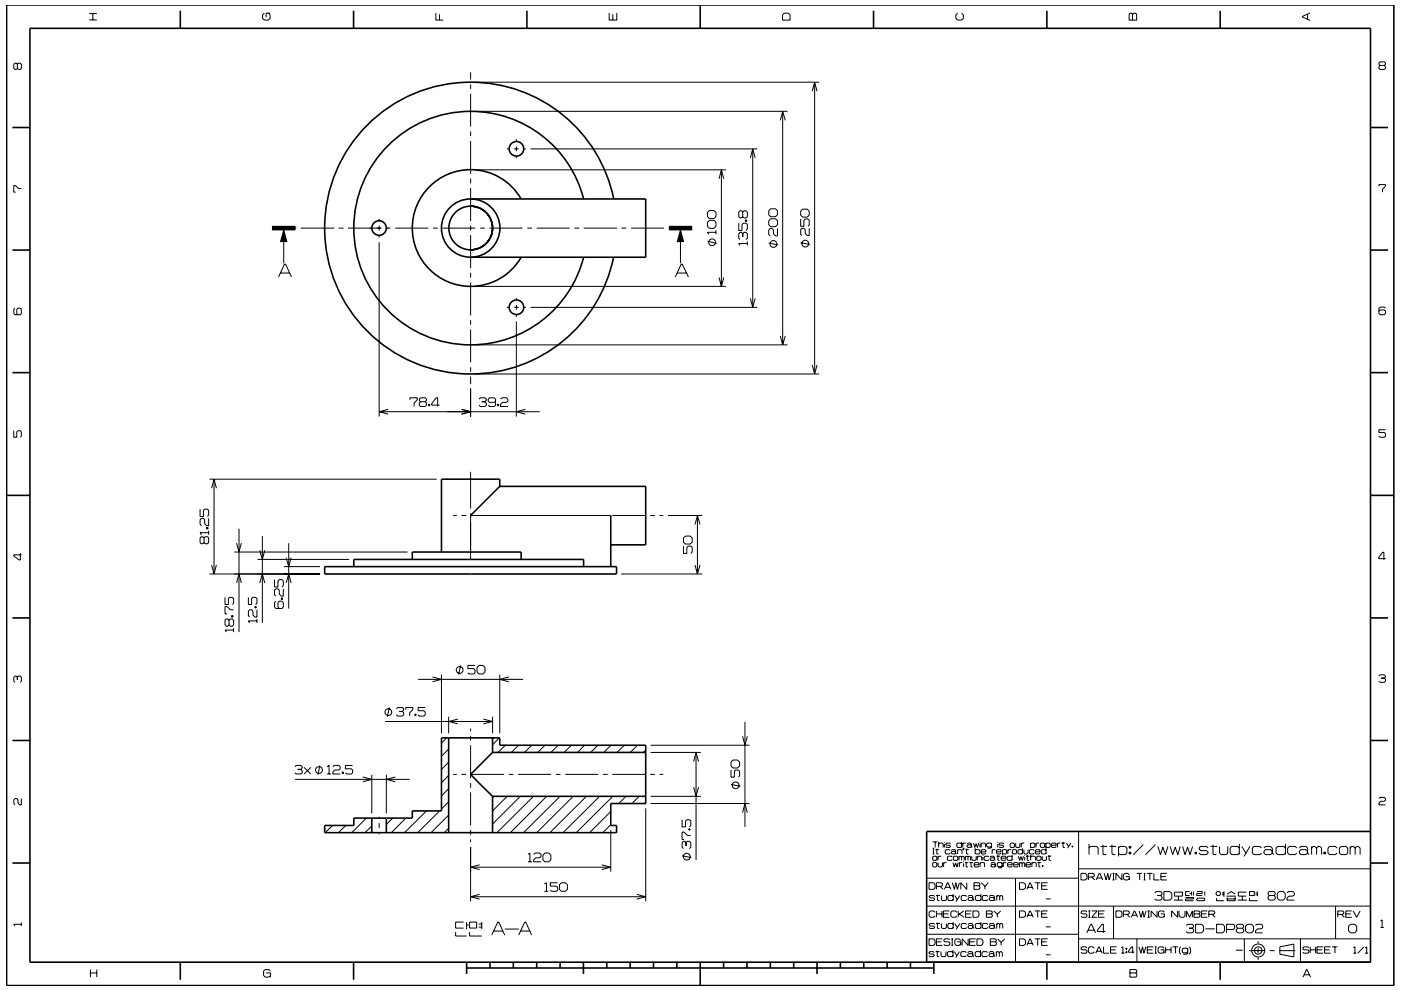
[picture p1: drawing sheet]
<svg xmlns="http://www.w3.org/2000/svg" width="297mm" height="210mm" viewBox="0 0 297 210" stroke-linecap="round" stroke-linejoin="round" font-family="sans-serif">
<g fill="none" stroke="#000" stroke-width=".21">
<path d="M3.7 13.6l-.3-.2h-.2l-.3 .2v.9l.3 .2 .5-.2M3.7 13.6l.2-.2h.4l.2 .2v.9l-.2 .2h-.4l-.2-.2M3.7 13.6v.9M18.9 4.2h1.6M18.9 2.9h1.6M19.7 2.9v1.3M56 2.8l-.3 .4v.7l.3 .4h.9l.4-.4v-.7l-.4-.4M57.3 2.8h-.9v.9M92.4 2.8v1.5h1.6M93.2 3v1.3M99.8 15.3v1.6M99.8 17.9v1"/>
<path d="M99.8 19.9v7M100.8 17.4h72.9M129.2 2.8v1.5h1.6v-1.5M129.9 3v1.3M166.3 2.8h.8l.4 .4v1.1h-1.6v-1.1zM172.2 19.3l.5-1.9 .5 1.9M172.7 17.4v61.9M203 2.8l-.4 .4v.7l.4 .4h.9l.4-.4v-.7l-.4-.4M239.6 2.8h.3l.2 .2 .3-.2h.3l.3 .2v1.3h-1.6v-1.3zM240.1 3v1.3M277.2 3v1.1M277.7 2.7l-1.6 .8v.1l1.6 .8"/>
<path d="M292.6 13.9l-.2-.3v-.2l.2-.3h.9l.2 .3v.2l-.2 .3M292.6 13.9l-.2 .2v.4l.2 .2h.9l.2-.2v-.4l-.2-.2M292.6 13.9h.9M99.8 27.9v1M99.8 29.9v7M99.8 37.9v1M99.8 39.9v7M100.8 23.6h66.2M100.8 36h53.1M107.5 31.6h.5M109 31.6h1M109.5 29.5v.6"/>
<path d="M109.5 31.1v1M109.5 33.1v.5M111 31.6h.5M112.5 31.6h48.1M152.4 37.9l.6-1.9 .5 1.9M152.9 36v24.7M159.1 33.5l.5-1.9 .5 1.9M159.6 31.6v33.6M165.4 25.5l.5-1.9 .6 1.9M165.9 23.6v49.5M292.4 39.5v-.3h1.3v.3l-.6 .6v.7M4.5 40h-.6l-.6-.6h-.4v1.4h.4"/>
<path d="M59.1 58.8l1.2-2.8h.2l1.3 2.8M59.5 57.9h1.9M60.2 48.4v7.4M62.3 48.4h.5M63.8 48.4h7M71.8 48.4h1M73.8 48.4h7.1M80.4 51.4v36.9M80.4 46.4v.5M80.4 47.9v1M80.4 49.9v.5M81.8 48.4h1"/>
<path d="M83.8 48.4h7M91.8 48.4h1M93.8 48.4h7M99.8 47.9v1M99.8 49.9v7M99.8 57.9v1M99.8 59.9v7M101.8 48.4h1M103.8 48.4h7M111.8 48.4h1M113.8 48.4h7M121.8 48.4h1"/>
<path d="M123.8 48.4h7M131.8 48.4h1M133.8 48.4h7M141.8 48.4h.5M143.2 58.8l1.2-2.8h.2l1.4 2.8M143.6 57.9h1.9M144.3 48.4v7.4M150 51.2l2 .4M150.4 46.7h1l.4 .5v.8l-.4 .4h-1l-.4-.4v-.8zM150.4 44.7h1l.4 .4v.8l-.4 .5h-1l-.4-.5v-.8zM150.6 50.8h.1M151.8 49.3h-1.8l.3 .4"/>
<path d="M151.8 48.8v.9M152.4 58.8l.5 1.9 .6-1.9M156.6 47.3v1.6h.7v-1.3l.3-.3h.6l.3 .3v1l-.3 .3M157.5 45l.2-.3h.5l.3 .3v1l-.3 .2h-.5l-.2-.2M157.5 49.6l.2-.3h.5l.3 .3v.9l-.3 .3M157.5 49.6l-.3-.3h-.3l-.3 .3v.9l.3 .3M157.5 45l-.3-.3h-.3l-.3 .3v1l.3 .2h.3l.3-.2M157.5 45v1M157.5 49.6v.6M158 46.6h.3v.3h-.3zM158 46.8h.3M158.5 51.6h-1.9l.3 .5"/>
<path d="M158.5 51.2v.9M163 51.6l2 .3M163.4 46.4h1l.4 .4v.9l-.4 .4h-1l-.4-.4v-.9zM163.4 44.3h1l.4 .4v.8l-.4 .5h-1l-.4-.5v-.8zM164.8 48.5v1.5h-.4l-.4-.4v-.8l-.3-.3h-.4l-.3 .3v.9l.3 .3M169.8 51.5l1.9 .4M169.8 46.4v1.6h.6v-1.3l.3-.3h.6l.3 .3v1l-.3 .3M170.2 44.4h1l.4 .4v.8l-.4 .5h-1l-.4-.5v-.8zM170.4 52.3h.1M171.6 48.4v1.5h-.4l-.5-.4v-.8l-.3-.3h-.4l-.2 .3v1l.2 .2M3.2 65.4l-.3 .2v.9l.3 .3h1.1l.2-.3v-.9l-.2-.2h-.5l-.2 .2v.9l.2 .3M99.8 67.9v1"/>
<path d="M99.8 69.9v7M99.8 77.9v1M99.8 79.9v1.5M100.8 79.3h72.9M100.8 73.1h66.2M100.8 60.7h53.1M107.5 65.2h.5M109 65.2h1M109.5 68.2v20.1M109.5 63.2v.5M109.5 64.7v1M109.5 66.7v.5"/>
<path d="M111 65.2h.5M112.5 65.2h48.1M159.1 63.3l.5 1.9 .5-1.9M165.4 71.2l.5 1.9 .6-1.9M172.2 77.4l.5 1.9 .5-1.9M293.7 65.4l-.2-.3h-.9l-.2 .3v1.1l.2 .3h.9l.2-.3v-.5l-.2-.3h-.9l-.2 .3M2.9 91.3v1.4h.7v-1.1l.2-.3h.5l.2 .3v.9l-.2 .2M80.4 87.3h34M82.3 86.8l-1.9 .5 1.9 .5M86.9 84.8v-.4h1.6v.4l-.7 .7v.7M89.1 85.2l-.2-.3 .2-.5h1.1l.2 .3-.2 .5M89.1 85.2l-.2 .3v.4l.2 .3h1.1l.2-.3v-.4l-.2-.3"/>
<path d="M89.1 85.2h1.1M90.8 85.8h.3v.3h-.3zM91 85.8v.3M93.2 85.9h-1.7v-.3l1-1.2h.3v1.8M97.9 86.8l1.9 .5-1.9 .5M99.8 82.4v5.9M101.6 84.7l.2-.3h1l.3 .3v.2l-.3 .3M102.1 85.2h.7M102.8 85.2l.3 .3v.4l-.3 .3h-1l-.2-.3M105.1 85.1l-.3 .2h-1l-.3-.2v-.4l.3-.3h1l.3 .3v1.2l-.3 .3h-1l-.3-.3M105.5 85.8h.2v.3h-.2zM105.6 85.8v.3"/>
<path d="M106.1 84.7l.3-.3h1l.3 .3v.4l-.3 .2h-.9l-.4 .5v.4h1.6M111.4 86.8l-1.9 .5 1.9 .5M293.7 91.1h-1.3v.6h1.1l.2 .3v.5l-.2 .2h-.9l-.2-.2M4.3 117.3v1.5h-.2l-1.2-.9v-.2h1.6M42.4 108v1.6h.7v-1.3l.3-.3h.6l.2 .3v1l-.2 .3M43.3 114.1l.3-.3h.4l.2 .3v1l-.2 .3h-.4l-.3-.3M43.3 114.1l-.3-.3h-.3l-.3 .3v1l.3 .3h.3l.3-.3M43.3 114.1v1M43.8 111.9h.3v.3h-.3zM43.8 112h.3M44.2 109.9v1.6h-.4l-.4-.4v-.9l-.3-.3h-.4l-.3 .3v1l.3 .3M44.2 112.6v.8"/>
<path d="M44.2 113h-1.8l.3 .4M44.4 101.6h48.2M44.9 119.8l.5 1.9 .5-1.9M44.9 103.5l.5-1.9 .5 1.9M45.4 101.6v20.1M49.7 117.1h36.7M50.2 115.2l.5 1.9 .5-1.9M50.7 112.1v22M54.6 118.7h19.4M55.1 116.7l.5 2 .5-2M55.6 113.7v18.4M60.7 118.3l.5 1.9 .5-1.9"/>
<path d="M61.2 115.2v13.9M96.1 109.3h.8M97.8 109.3h1M99.8 100.1v7.8M99.8 108.9v9.8M99.8 109.3h29.7M129.8 109.3h7.1M137.8 109.3h1M139.8 109.3h.8M141.6 109.3h7.3M144.9 115.8v1.6h.7v-1.3l.3-.3h.6l.3 .3v1l-.3 .3M145.3 113.7h1l.5 .4v.9l-.5 .4h-1l-.4-.4v-.9z"/>
<path d="M147.4 119.8l.5 1.9 .5-1.9M147.4 111.2l.5-1.9 .5 1.9M147.9 109.3v12.4M293.8 118.5h-1.5v-.3l.9-1.1h.2v1.6M44.4 121.7h23.5M47.7 126.7v1.5h.7v-1.2l.3-.3h.6l.2 .3v1l-.2 .2M48.6 131.6l.2-.3h.5l.2 .3v.9l-.2 .3h-.5l-.2-.3M48.6 131.6l-.3-.3h-.3l-.3 .3v.9l.3 .3h.3l.3-.3M48.6 131.6v.9M49.1 130.6h.3v.3h-.3zM49.1 130.7h.3M49.5 129.3h-.7l-.7-.7h-.4v1.6h.4"/>
<path d="M49.5 133.6h-1.8l.3 .5M49.5 133.2v.9M50.2 123.7l.5-2 .5 2M52.7 126.7v1.5h.6v-1.2l.3-.3h.6l.3 .3v1l-.3 .2M54.1 128.6h.2v.3h-.2zM54.1 128.8h.2M54.5 131.7h-1.8l.2 .4M54.5 129.3v1.6h-.4l-.5-.4v-.9l-.3-.3h-.4l-.2 .3v1l.2 .3M54.5 131.3v.8M55.1 123.7l.5-2 .5 2M58.2 122.9v1.6h.7v-1.3l.3-.3h.6l.3 .3v1l-.3 .3M58.5 127.5l-.3 .3v1l.3 .3h1.3l.3-.3v-1l-.3-.3h-.6l-.3 .3v1l.3 .3"/>
<path d="M59.6 126.8h.3v.3h-.3zM59.6 127h.3M60.1 124.9v1.5h-.5l-.4-.4v-.8l-.3-.3h-.4l-.3 .3v.9l.3 .3M60.2 120.2h7.7M60.7 123.7l.5-2 .5 2M131.7 121.7h17.2M3.7 143.6l-.3-.2h-.2l-.3 .2v.9l.3 .2M3.7 143.6l.2-.2h.4l.2 .2v.9l-.2 .2M3.7 143.6v.6M81.6 153h22.8M82.5 150.1l-.4 1.9M84 150.3l.3-.2h1l.3 .2v.3l-.3 .3"/>
<path d="M84.6 150.9h.7M85.3 150.9l.3 .3v.4l-.3 .3h-1l-.3-.3M86 150.5v-.4h1.5v.4l-.6 .7v.7M88 151.5h.2v.3h-.2zM88.1 151.5v.3M88.6 144.1h22.3M90.2 150.1h-1.6v.6h1.3l.3 .3v.6l-.3 .3h-1l-.3-.3M91.7 143.6l1.9 .5-1.9 .5M93.6 143.1v12.4M94.7 156.5l-1.1 1.1M95.1 158.9l-1.5 1.5M95.1 152v3.5"/>
<path d="M96.8 141.8a.72 .72 0 0 0 .7 1 .72 .72 0 0 0 .6-1M96.8 141.8l.6-.4 .4 .1 .3 .3M96.8 141.8h.1M97.1 152.5l-2 .5 2 .5M97.7 141.1l-.5 2M98.1 141.8h.1M99.8 154.5v.6M99.8 156.1v1M99.8 158.1v7M100.7 141.1h-1.5v.7h1.3l.2 .3v.6l-.2 .3h-1.1l-.2-.3M101.1 141.6l.5-.5h.8l.4 .5v.9l-.4 .5h-.8l-.5-.5zM102.5 152.5l1.9 .5-1.9 .5"/>
<path d="M104.4 152v3.5M105.9 156.5l-1.5 1.5M106 143.1v12.4M107.1 158.1l-1.5 1.5M107.9 143.6l-1.9 .5 1.9 .5M109.9 158.1l-1.5 1.5M112.7 158.1l-1.5 1.5M115.5 158.1l-1.5 1.5M118.4 158.1l-1.6 1.5M121.2 158.1l-1.6 1.5M124 158.1l-1.6 1.5M126.7 158.1l-1.5 1.5"/>
<path d="M129.5 158.1l-1.5 1.5M132.4 158.1l-1.6 1.5M135.2 158.1l-1.6 1.5M136.9 159.1l-.5 .5M137.9 159.6h10.7M137.9 158.1h21M147.6 159.6v22.8M157.4 156.2l.5 1.9 .6-1.9M157.9 153.1v22.3M292.4 143.4l.2-.3h.9l.2 .3v.2l-.2 .2M292.9 143.8h.6M293.5 143.8l.2 .3v.4l-.2 .2h-.9l-.2-.2"/>
<path d="M4.5 169.4v1.3h-.3l-.4-.4v-.7l-.2-.2h-.4l-.3 .2v.9l.3 .2M62.5 162.6l.3-.3h1l.3 .3v.3l-.3 .3M62.5 165.3h24.4M63.1 163.2h.7M63.8 163.2l.3 .3v.4l-.3 .3h-1l-.3-.3M64.5 162.8l1.4 1.4M65.9 162.8l-1.4 1.4M67.8 162.3l-.4 2M69.3 162.6l.5-.3v1.9M69.3 164.2h.9M70.5 175.1l-1.5 1.5M70.6 162.6l.3-.3h1l.2 .3v.5l-.2 .2h-.9l-.4 .4v.5h1.5"/>
<path d="M72.6 163.7h.2v.3h-.2zM72.7 163.7v.3M73.3 175.1l-1.5 1.5M74.8 162.3h-1.6v.8h1.3l.3 .2v.6l-.3 .3h-1l-.3-.3M76.9 164.8l1.9 .5-1.9 .5M77.7 173.5l-3.1 3.1M78.8 175.2l-1.4 1.4M78.8 164.3v8.2M80.4 173.2v.4M80.4 174.6v1M80.4 176.6v.3M81.9 164.3v8.2"/>
<path d="M83.3 173.5l-1.4 1.4M83.8 164.8l-1.9 .5 1.9 .5M86.1 173.5l-3.1 3.1M87.6 172l-.2 .2M90.4 172l-4.6 4.6M93.2 172l-4.6 4.6M95.1 172.9l-3.7 3.7M95.1 175.7l-.9 .9M95.1 170l-1.5 1.6M95.1 167.3l-1.5 1.5M95.1 164.5l-1.5 1.5M95.1 161.7l-1.5 1.5"/>
<path d="M96.1 164.2h.8M97.8 164.2h1M99.8 166.1v1M99.8 168.1v7M99.8 176.1v1M99.8 178v.6M99.8 179.7v11.5M99.9 164.2h6.9M104.7 168.9l-.3 .3M107.5 168.9l-3.1 3.1M107.9 164.2h.9M109.9 164.2h6.9"/>
<path d="M110.3 168.9l-5.9 5.9M113.1 168.9l-7.7 7.7M115.9 168.9l-7.7 7.7M117.9 164.2h.9M118.7 168.9l-7.7 7.7M119.8 164.2h7M121.5 168.9l-7.7 7.7M124.3 168.9l-7.7 7.7M127.1 168.9l-7.7 7.7M127.8 164.2h1.1M129.5 172.1l-4.5 4.5M129.5 174.9l-1.7 1.7"/>
<path d="M129.5 176.1v8.8M129.8 164.2h7.1M129.9 168.9l-7.7 7.7M130.7 176.5l-.1 .1M132.7 168.9l-1.5 1.5M135.5 168.9l-1.5 1.5M136.9 170.3l-.1 .1M136.9 171.4v19.8M137.8 164.2h1M137.9 168.9h10.7M137.9 170.4h21M139.8 164.2h.8"/>
<path d="M144.6 173.9v1.5h.7v-1.3l.3-.2h.6l.3 .2v1l-.3 .3M145.5 178.7l-.3-.3h-.3l-.3 .3v1l.3 .3M145.5 178.7l.3-.3h.4l.3 .3v1l-.3 .3M145.5 178.7v.7M146 175.8h.3v.3h-.3zM146 175.9h.3M146.5 177.2h-.7l-.8-.7h-.4v1.6h.4M147.1 167l.5 1.9 .5-1.9M147.1 161.5l.5-1.9 .5 1.9M155 163.3v1.5h.7v-1.2l.3-.3h.5l.3 .3v1l-.3 .2M155 166.4l2 .4M155.4 161.2h1l.4 .4v.9l-.4 .4h-1l-.4-.4v-.9z"/>
<path d="M157.4 172.4l.5-2 .6 2M197.7 178.6h1M197.7 179.9h.4M197.9 179.9v1.2M198.3 178.6v1.1M198.6 180v1.1h.4M199 179l.2-.2h.6l.2 .2v.7M199 178.6v1.1M200.2 178.6v.1M200.2 179v.7M201.5 179l-.2-.2h-.6l-.2 .3 .2 .2h.6l.2 .3-.2 .1h-.6l-.2-.1M203.9 179l-.2-.2h-.7l-.1 .2v.6l.1 .1h.7l.2-.1"/>
<path d="M203.9 178.6v1.1M204.1 178.8v.9M204.2 179.9h.2l-.2 .4zM204.3 179.9l-.1 .4M204.8 178.8h-.5l-.2 .2M204.9 180v1.1h.4M205 179l.2-.2h.6l.2 .2v.6M206 179.4l-.2-.2h-.6l-.2 .2 .2 .3h.6l.2-.1M206 179.6l.1 .1M206.4 178.8l.3 .9 .3-.8 .2 .8 .3-.9M206.8 179.9v1.2M207.8 178.6v.1"/>
<path d="M207.8 179v.7M208 179l.2-.2h.5l.3 .2v.7M208 178.8v.9M210.2 179l-.2-.2h-.6l-.2 .2v.4l.2 .3h.6l.2-.3M210.2 178.8v.9l-.2 .2h-.6M211.5 178.6v.1M211.5 179v.7M212.8 179l-.2-.2h-.6l-.2 .3 .2 .2h.6l.2 .3-.2 .1h-.6l-.2-.1M214.3 178.8h.6l.2 .2v.6l-.2 .1h-.6l-.1-.1v-.6zM215.3 178.8v.8l.2 .1h.6l.1-.1v-.8M216.5 178.8v.9M216.8 179.9v1.2"/>
<path d="M217.2 178.8h-.5l-.2 .2M218.5 179l.2-.2h.5l.2 .2v.6l-.2 .1h-.5l-.2-.1M218.5 178.8v1.1M219.7 178.8v.9M220.3 178.8h-.5l-.1 .2M220.6 179l.2-.2h.5l.2 .2v.6l-.2 .1h-.5l-.2-.1zM221.7 179l.3-.2h.5l.2 .2v.6l-.2 .1h-.5l-.3-.1M221.7 178.8v1.1M221.8 179.9v1.2M222.9 179.3h1l-.1-.5h-.7l-.2 .2v.6l.2 .1h.7l.1-.1M224.2 178.8v.9M224.8 178.8h-.4l-.2 .2"/>
<path d="M225.1 178.8h.7M225.4 178.6v1.1h.4M226.1 178.8l.5 .8M227 178.8l-.6 1.1M227.3 179.4h.2v.3h-.2zM227.4 179.4v.3M228.7 176.4v27.7M230.9 179.9l.3-.4h1.3l.3 .4v1.4M230.9 179v2.3M233.3 179.5h1.4M233.8 179.2v1.9l.2 .2h.6M235.2 179.5h1.4"/>
<path d="M235.8 179.2v1.9l.2 .2h.5M237.1 179.9l.4-.4h1l.4 .4v1l-.4 .4h-1l-.4-.4M237.1 179.5v2.1M239.4 179.5h.4v.4h-.4zM239.6 179.5v.4M242.4 179.2l-2.1 2.1M245 179.2l-2.1 2.1M245.5 179.5l.5 1.8 .5-1.6 .6 1.6 .5-1.8M248.1 179.5l.5 1.8 .6-1.6 .5 1.6 .5-1.8M250.7 179.5l.5 1.8 .6-1.6 .5 1.6 .6-1.8M256.2 179.9l-.4-.4h-1.2l-.4 .4 .4 .5h1.2l.4 .5-.4 .4h-1.2l-.4-.4M256.6 179.5h1.5"/>
<path d="M257.2 179.2v1.9l.1 .2h.6M258.6 179.5v1.4l.3 .4h1.1l.3-.4v-1.4M262.8 179.9l-.4-.4h-1.2l-.4 .4v1l.4 .4h1.2l.4-.4M262.8 179v2.3M263.3 179.5l.9 1.4M265 179.5l-1.2 2.1M267.5 179.9l-.4-.4h-1.2l-.4 .4v1l.4 .4h1.2l.4-.4M268 179.9l.3-.4h1.1l.3 .4v1M272.5 179.9l-.3-.4h-1.3l-.3 .4v1l.3 .4h1.3l.3-.4M272.5 179v2.3M274.9 179.9l-.3-.4h-1.2l-.4 .4v1l.4 .4h1.2l.3-.4M275.5 179.9l.3-.4h1.1l.3 .4v1"/>
<path d="M278.1 179.9l.3-.4h.4l.3 .4M278.1 179.5v1.8M279.1 179.9l.4-.4h.3l.4 .4v1.4M279.1 179.9v1.4M283.5 179.9l-.4-.4h-1.2l-.3 .4v1l.3 .4h1.2l.4-.4M284 179.9l.3-.4h1.1l.3 .4v1l-.3 .4h-1.1l-.3-.4zM286.3 179.9l.3-.4h.3l.4 .4M286.3 179.5v1.8M287.3 179.9l.4-.4h.3l.4 .4v1.4M287.3 179.9v1.4M292.4 169.4l.2-.3h.9l.2 .3v.3l-.2 .3h-.8l-.3 .3v.4h1.3M4.5 195.7v.7"/>
<path d="M4.5 196h-1.6l.3 .4M96.6 197.7v.8h2.3M98.3 195.6h-1.7v1.2h1.7M98.9 195.6v1.5M98.9 196.2h.5M99.6 197.7v.8h2.5M99.6 195.6h1.4v1.2h-1.4zM99.8 190.2h37.1M99.8 183.9h29.7M101.5 196h.6M101.5 196.6h.6M101.7 189.7l-1.9 .5 1.9 .5"/>
<path d="M101.7 183.4l-1.9 .5 1.9 .5M102.1 195.6v1.5M104.3 198.3l1.2-2.7h.2l1.3 2.7M104.7 197.5h1.9M107 197.1h3M110 198.3l1.2-2.7h.3l1.2 2.7M110.4 197.5h1.9M111.9 181.2l.5-.3v1.9M111.9 182.8h.9M113.2 181.2l.3-.3h.9l.3 .3v.4l-.3 .3h-.8l-.4 .5v.4h1.5M115.4 187.5l.5-.3v1.9M115.4 189.1h.8"/>
<path d="M115.5 180.9h.9l.4 .5v1l-.4 .4h-.9l-.4-.4v-1zM118.2 187.2h-1.5v.7h1.2l.3 .3v.6l-.3 .3h-.9l-.3-.3M118.6 187.7l.4-.5h.9l.4 .5v.9l-.4 .5h-.9l-.4-.5zM127.6 183.4l1.9 .5-1.9 .5M135 189.7l1.9 .5-1.9 .5M144.6 181.5l2 .4M196.5 198.2h32.2M196.5 192.2h94.1M196.6 186.3h32.1M197 199.1h.9l.3 .4v.7l-.3 .3h-.9zM197 187.2h.9l.3 .4v.7l-.3 .3h-.9zM197.7 181.1h.4"/>
<path d="M197.7 181.8l.2-.2h.6l.1 .2v.5l-.1 .2h-.6l-.2-.2zM197.7 183.1l.2-.1h.6l.1 .1v.6l-.1 .2h-.6l-.2-.2zM198.2 190.2l-.2-.3h-.8l-.2 .3 .2 .3h.8l.2 .3-.2 .2h-.8l-.2-.2M198.2 196.1l-.2-.2h-.8l-.2 .2 .2 .3h.8l.2 .2-.2 .3h-.8l-.2-.2M198.2 193.5l-.2-.3h-.7l-.3 .3v.8l.3 .3h.7l.2-.3M198.3 180.2h.8M198.5 189.9h.8M198.5 195.9h.8M198.5 188h1.1l.2-.2v-.4l-.2-.2h-1.1v1.4M198.5 199.8h1.1M198.5 193.2v1.4M198.5 193.8h1.2"/>
<path d="M198.7 189.7v1.2l.5 .1M198.7 195.7v1.1l.5 .1M198.9 183v.7l.2 .2h.5l.2-.2v-.7M198.9 181.6v.9M199.3 188l.6 .6M199.6 181.6h-.5l-.2 .2M199.6 189.9v.9l.2 .2h.6l.3-.2v-.9M199.6 195.9v.8l.2 .2h.6l.3-.2v-.8M199.7 193.2v1.4M199.8 199.1h-1.3v1.4h1.3M200 193.8h1.1M200.1 183v.9"/>
<path d="M200.2 188.6l.7-1.4h.1l.6 1.4M200.4 188.2h1M200.7 183h-.5l-.1 .1M201.3 193.2h-1.3v1.4h1.3M201.4 199.3l-.2-.2h-.9l-.2 .5 .2 .2h.9l.2 .2v.3l-.2 .2h-.9l-.2-.2M201.4 180.4l-.1-.2h-.7l-.2 .2v.5l.2 .2h.7l.1-.2M201.7 180.4l.2-.2h.5l.2 .2v.5M201.7 199.1h.4M201.9 199.1v1.4M201.9 187.2l.5 1.4 .2-1.4 .4 1.4 .4-1.4M201.9 181.8l-.2-.2h-.7l-.1 .2v.5l.1 .2h.7l.2-.2M202.1 183l.2 .9 .3-.9 .3 .9 .3-.9"/>
<path d="M202.1 190.2l-.2-.3h-.7l-.2 .3v.6l.2 .2h.7l.2-.2M202.1 196.1l-.2-.2h-.7l-.2 .2v.6l.2 .2h.7l.2-.2M202.1 189.6v1.4M202.1 195.6v1.3M202.1 181.8l.2-.2h.6l.2 .2v.5l-.2 .2h-.6l-.2-.2zM202.4 189.9l.5 .9M202.4 195.9l.5 .8M202.6 180.8l-.2-.2h-.5l-.2 .2 .2 .3h.5l.2-.2M202.6 180.9l.2 .2M202.9 193.5l-.3-.3h-.7l-.3 .3v.8l.3 .3h.7l.3-.3M202.9 199.8h.8v.7M203 180.4l.2-.2h.6l.2 .2v.7"/>
<path d="M203 180.2v.9M203.2 193.2v1.4M203.3 181.8l.2-.2 .4 .2M203.3 181.6v.9M203.4 193.8l1 .8M203.4 183v.9M203.5 189.9l-.8 1.3M203.5 195.9l-.8 1.2M203.7 199.5l-.3-.4h-.7l-.3 .4v.7l.3 .3h.7l.3-.3M203.9 181.8v.7M203.9 181.8l.1-.2 .4 .2v.7M204 183h-.4l-.2 .1"/>
<path d="M204.3 182.7v.2M204.3 183.1v.8M204.3 193.2l-1.1 .8M204.6 183h.7M204.7 180.2h.7M204.7 181.6v.9M204.7 181.8l.1-.2 .4 .2M204.7 193.8h1.1M204.8 182.8v1l.4 .1M204.9 190.2l-.2-.3h-.7l-.2 .3v.6l.2 .2h.7l.2-.2M204.9 196.1l-.2-.2h-.7l-.2 .2v.6l.2 .2h.7l.2-.2M205 187.2v1.4l-1.3-1.4v1.4"/>
<path d="M205.2 190.2l.2-.3h.7l.2 .3v.6M205.2 196.1l.2-.2h.7l.2 .2v.6M205.2 181.8v.7M205.2 181.8l.2-.2 .4 .2v.7M205.3 199.1v1.4l-1.3-1.4v1.4M205.6 183h.7M205.6 199.8h1M205.9 182.8v1l.3 .1M206 193.2h-1.3v1.4h1.3M206 181.6v.7l.2 .2h.6l.2-.2v-.7M206.3 193.2h1l.3 .3v.8l-.3 .3h-1zM206.3 190.6l-.2-.2h-.7l-.2 .2 .2 .4h.7l.2-.2"/>
<path d="M206.3 196.5l-.2-.2h-.7l-.2 .2 .2 .4h.7l.2-.2M206.3 190.8l.2 .2M206.3 196.7l.2 .2M206.5 187.2h1.1l.2 .2-.2 .5 .2 .2v.3l-.2 .2h-1.1zM206.5 187.9h1.1M206.5 183.4h1.1l-.2-.4h-.7l-.2 .1v.6l.2 .2h.7l.2-.2M206.8 180.4l.1-.2h.7l.2 .2v.5l-.2 .2h-.7l-.1-.2M206.8 199.1h-1.2v1.4h1.2M207.1 199.1h1l.3 .4v.7l-.3 .3h-1zM207.2 181.8l.2-.2h.5l.2 .2v.7M207.2 181.6v.9M207.8 183.1l.2-.1h.6l.1 .1v.8"/>
<path d="M207.8 183v.9M208 190.2l-.2-.3h-.8l-.2 .3v.6l.2 .2h.8l.2-.2M208 196.1l-.2-.2h-.8l-.2 .2v.6l.2 .2h.8l.2-.2M208 189.6v1.4M208 195.6v1.3M208 180.7h1v-.3l-.2-.2h-.6l-.2 .2v.5l.2 .2h.6l.2-.2M208.1 187.2l.7 .8M208.4 181.3v.2M208.4 181.8v.7M208.8 188v.6M209.1 193.2h1.1l.2 .2-.2 .4 .2 .2v.3l-.2 .3h-1.1zM209.1 193.8h1.1"/>
<path d="M209.5 190.2l-.3-.3h-.7l-.2 .3v.6l.2 .2h.7l.3-.2M209.5 196.1l-.3-.2h-.7l-.2 .2v.6l.2 .2h.7l.3-.2M209.5 187.2l-.7 .8M209.7 181.8l-.2-.2h-.7l-.1 .2v.5l.1 .2h.7l.2-.2M209.7 190.2l.3-.3h.6l.2 .3v.6M209.7 196.1l.3-.2h.6l.2 .2v.6M209.9 181.8l.2-.2h.5l.3 .2v.5M210 199.1h1l.2 .2-.2 .5 .2 .2v.3l-.2 .2h-1zM210 199.8h1M210.1 183.1l.2-.1h.5l.2 .1v.6M210.4 180.2v.9M210.7 193.2l.8 .7"/>
<path d="M210.8 190.6l-.2-.2h-.6l-.3 .2v.2l.3 .2h.6l.2-.2M210.8 196.5l-.2-.2h-.6l-.3 .2v.2l.3 .2h.6l.2-.2M210.8 190.8l.2 .2M210.8 196.7l.2 .2M210.9 182.2l-.3-.3h-.5l-.2 .3 .2 .3h.5l.3-.2M210.9 182.3l.1 .2M211 183.5l-.2-.2h-.5l-.2 .2 .2 .4h.5l.2-.2M211 183.7l.2 .2M211 180.2h-.4l-.2 .2M211.3 181.6h.7M211.3 180.7h1l-.2-.5h-.6l-.2 .2v.5l.2 .2h.6l.2-.2M211.3 190.2l.2-.3 .5 .3"/>
<path d="M211.3 189.9v1.1M211.3 195.9v1M211.3 196.1l.2-.2 .5 .2M211.5 193.9v.7M211.5 199.1l.8 .8M211.6 181.4v1l.3 .1M212 190.2l.2-.3 .4 .3v.8M212 190.2v.8M212 196.1v.8M212 196.1l.2-.2 .4 .2v.8M212.2 193.2l-.7 .7M212.3 182h1v-.2l-.2-.2h-.6l-.2 .2v.5l.2 .2h.6l.2-.2"/>
<path d="M212.3 199.9v.6M212.5 183.1l-.2-.1h-.7l-.2 .1v.5l.2 .2h.7l.2-.2M212.5 183v.9l-.2 .2h-.7M212.6 180.4l.1-.2h.6l.1 .2v.5l-.1 .2h-.6l-.1-.2M212.6 180.2v1.1M212.7 183v.9M213 199.1l-.7 .8M213.4 183h-.5l-.2 .1M213.6 183.4h1l-.1-.4h-.7l-.2 .1v.6l.2 .2h.7l.1-.2M213.7 180.2v.9M214.4 180.2h-.5l-.2 .2M214.6 181.8l-.2-.2h-.7l-.2 .2v.5l.2 .2h.7l.2-.2"/>
<path d="M214.6 181.3v1.2M214.6 180.4l.2-.2h.5l.2 .2v.5l-.2 .2h-.5l-.2-.2zM214.9 183.4h1l-.2-.4h-.6l-.2 .1v.6l.2 .2h.6l.2-.2M215.3 186.3v17.8M215.9 181.6l.3 .9 .2-.8 .3 .8 .3-.9M216.2 183v.9M216.2 183.1l.2-.1 .3 .1M216.2 199.1h.9l.3 .4v.7l-.3 .3h-.9zM216.2 187.2h.9l.3 .4v.7l-.3 .3h-.9zM216.2 193.2h.9l.3 .3v.8l-.3 .3h-.9zM216.7 183.1l.2-.1 .4 .1v.8M216.7 183.1v.8"/>
<path d="M216.8 180.4l-.2-.2h-.6l-.2 .2v.5l.2 .2h.6l.2-.2M217.1 180.2v.7l.2 .2h.5l.2-.2v-.7M217.3 181.3v.2M217.3 181.8v.7M217.5 183.4h1l-.1-.4h-.7l-.2 .1v.6l.2 .2h.7l.1-.2M217.5 181.6h.8M217.7 194.6l.7-1.4 .7 1.4M217.7 188.6l.7-1.4 .7 1.4M217.8 181.4v1l.4 .1M217.9 194.1h1M217.9 188.2h1M218.5 181.8l.2-.2h.6l.2 .2v.7"/>
<path d="M218.5 181.3v1.2M218.8 183.1l.2-.1h.5l.2 .1v.8M218.8 183v.9M219.2 180.4l-.1-.2h-.7l-.2 .2v.5l.2 .2h.7l.1-.2M219.4 199.1h1.2M219.4 193.2h1.2M219.4 187.2h1.2M219.5 180.7h1l-.2-.5h-.6l-.2 .2v.5l.2 .2h.6l.2-.2M219.8 181.8l.2-.2h.5l.2 .2v.5l-.2 .2h-.5l-.2-.2zM220 183h.7M220 187.2v1.4M220 193.2v1.4"/>
<path d="M220 199.1v1.4M220.3 182.8v1l.3 .1M220.8 199.8h1.1M220.8 193.8h1.1M220.8 187.9h1.1M221 183.6h.1v.2h-.1zM221 181.6v.7l.1 .2h.6l.2-.2v-.7M221.1 183.6v.2M221.7 196.6h1.1M221.7 190.7h1.1M221.8 180.4l-.2-.2h-.6l-.2 .2v.5l.2 .2h.6l.2-.2M222.1 199.1h-1.3v1.4h1.3"/>
<path d="M222.1 187.2h-1.3v1.4h1.3M222.1 193.2h-1.3v1.4h1.3M222.1 181.6h.8M222.4 181.4v1l.4 .1M228.7 199.1h61.9M228.7 184.3h61.9M229.2 185.2h.9l.4 .4v.7l-.4 .3h-.9zM230.4 197.9l.9-1.9h.1l.9 1.9M230.5 193.4l-.2-.2h-.9l-.2 .2 .2 .4h.9l.2 .2v.3l-.2 .3h-.9l-.2-.3M230.7 197.3h1.3M230.8 186h1l.2-.2v-.3l-.2-.3h-1v1.4M230.8 193.2h.4"/>
<path d="M230.8 194.6h.4M231 193.2v1.4M231.5 186l.6 .6M231.5 193.2h1.1l-1.1 1.4h1.1M232.4 186.6l.6-1.4h.2l.6 1.4M232.6 186.2h1M232.9 193.8h1.1M234.1 185.2l.4 1.4 .4-1.4 .3 1.4 .4-1.4M234.2 193.2h-1.3v1.4h1.3M234.4 197.6h-1.7v-.3l.9-1.3h.3v1.9M235.9 185.2h.4M235.9 186.6h.4"/>
<path d="M236.1 185.2v1.4M236.1 192.2v6.9M236.6 193.2h1l.3 .3v.8l-.3 .3h-1zM237.9 185.2v1.4l-1.3-1.4v1.4M238.2 193.9h1l.2-.2v-.3l-.2-.2h-1v1.4M238.7 185.9h.7v.7M238.9 193.9l.7 .7M239.4 180.8h.4v.3h-.4zM239.4 185.6l-.3-.4h-.6l-.3 .4v.7l.3 .3h.6l.3-.3M239.6 180.8v.3M239.9 194.6l.6-1.4 .7 1.4M240.1 194.1h.9"/>
<path d="M241 185.2h1.1M241 199.1v5M241.5 193.2l.4 1.4 .4-1.4 .3 1.4 .4-1.4M241.6 185.2v1.4M242.5 185.2h.4M242.5 186.6h.4M242.7 185.2v1.4M243.2 185.2h1.1M243.3 193.2h.5M243.3 194.6h.5M243.5 193.2v1.4M243.8 185.2v1.4"/>
<path d="M244.6 185.2v1.4h1.2M244.8 189.4l.3-.3h1l.3 .3v.2l-.3 .3M245.3 193.2v1.4l-1.2-1.4v1.4M245.4 189.9h.7M246.1 189.9l.3 .3v.5l-.3 .2h-1l-.3-.2M246.1 193.8h.8v.8M246.1 185.9h1.1M246.8 189.1h1.2l.5 .4v1l-.5 .4h-1.2zM246.9 193.5l-.4-.3h-.6l-.3 .3v.8l.3 .3h.6l.4-.3M247.4 185.2h-1.3v1.4h1.3M248.9 190.9h1.9M249 189.2h1.7v.9h-1.7z"/>
<path d="M249.7 193.2v1.4l-1.3-1.4v1.4M249.8 190.1v.8M250 193.2v1.1l.3 .3h.6l.3-.3v-1.1M251.4 190.4h1.7v.3h-1.7v.3h1.7M251.5 196.3l.3-.3h1l.3 .3v.3l-.3 .3M251.5 194.6v-1.4l.7 1.4 .6-1.4v1.4M252.1 196.9h.7M252.2 189.1h-.8v.8h.8M252.2 189.5h.4M252.6 189.1v.8M252.8 196.9l.3 .2v.5l-.3 .3h-1l-.3-.3M253.1 189.1v.8"/>
<path d="M253.1 193.2h1.1l.2 .2-.2 .4 .2 .3v.2l-.2 .3h-1.1zM253.1 193.8h1.1M253.4 180.8h.3v.3h-.3zM253.5 196h1.3l.4 .5v.9l-.4 .5h-1.3zM253.5 180.8v.3M253.7 189.1h1.2v.4h-1.2v.4h1.2M253.7 190.7l.2-.2h1.4l.1 .4-.1 .1h-1.4zM254.7 193.8h1.1M255.4 189.1v.8M255.6 197h2M256 193.2h-1.3v1.4h1.3M256.3 193.9h1l.3-.2v-.3l-.3-.2h-1v1.4"/>
<path d="M257 193.9l.6 .7M257.9 196h1.3l.4 .5v.9l-.4 .5h-1.3zM257.9 190.5v.5h1.6M258.1 189.1h.4l.3 .3v.2l-.3 .3h-.4l-.3-.3zM259.1 189.4h.4M259.1 189.8h.4M259.5 189.1v1.1M260.1 197.1h1.4l.2-.2v-.6l-.2-.3h-1.4v1.9M260.1 190.1h1.9M260.2 190.7h1.7M260.2 190.4v.6h1.7v-.6M260.2 189.6l.8-.5 .9 .5"/>
<path d="M262.4 196.9l-.3-.3v-.3l.3-.3h1l.3 .3v.3l-.3 .3M262.4 196.9l-.3 .2v.5l.3 .3h1l.3-.3v-.5l-.3-.2M262.4 196.9h1M262.4 190.9h2M263.4 190.1v.8M263.8 199.1v5M264.1 196.5l.4-.5h.8l.5 .5v.9l-.5 .5h-.8l-.4-.5zM264.2 189.2h-1.6v.9h1.6M264.9 189.1h1v.8h-1zM264.9 190.5v.5h1.7M266.2 196.3l.2-.3h1.1l.2 .3v.4l-.2 .3h-.9l-.4 .4v.5h1.5M266.2 189.4h.4"/>
<path d="M266.2 189.8h.4M266.6 189.1v1M266.7 199.6v.5M269.1 189.9h1M269.1 189.9l-.2-.3 .2-.5h1l.3 .3v.2l-.3 .3M269.1 189.9l-.2 .3v.5l.2 .2h1l.3-.2v-.5l-.3-.3M269.7 180.6l-.3-.4h-1.1l-.3 .4v.3l.3 .4h1.1l.3-.4M269.7 180.9l.4 .4M270.8 189.5l.4-.4h.9l.4 .4v1l-.4 .4h-.9l-.4-.4zM272.9 189.4l.3-.3h.9l.3 .3v.4l-.3 .3h-.8l-.4 .4v.4h1.5M275.7 199.1v5M277.2 180.6l-.3-.4h-1.1l-.3 .4v.3l.3 .4h1.1l.3-.4"/>
<path d="M277.2 180.9l.4 .4M280.7 180.8h.3v.3h-.3zM280.9 180.8v.3M283.2 192.2v6.9M283.6 193.9h1.1l.2-.2v-.3l-.2-.2h-1.1v1.4M284.4 193.9l.6 .7M285.3 193.8h1.1M285.9 196.5l.5-.5h.8l.5 .5v.9l-.5 .5h-.8l-.5-.5zM286.6 193.2h-1.3v1.4h1.3M286.9 193.2l.8 1.4 .7-1.4M292.7 195.4l.3-.3v1.6M292.7 196.7h.7"/>
<path d="M19.2 206.4h1.3M19.2 205.7v1.6M20.5 205.7v1.6M56.5 206.4h.9v.9M57.4 206l-.4-.4h-.8l-.3 .4v.9l.3 .4h.8l.4-.4M198.1 202l-.2-.2h-.8l-.2 .2 .2 .3h.8l.2 .3-.2 .3h-.8l-.2-.2M198.4 201.8h.8M198.7 201.6v1.2l.4 .1M199.5 201.8v.9l.2 .2h.7l.2-.2v-.9M201.7 200.5h.4M202.1 202l-.3-.2h-.7l-.2 .2v.7l.2 .2h.7l.3-.2M202.1 201.5v1.4"/>
<path d="M202.3 201.8l.6 .9M203.4 201.8l-.8 1.3M204.9 202l-.3-.2h-.7l-.2 .2v.7l.2 .2h.7l.3-.2M205.1 202.1l.3-.3h.6l.2 .3v.6M206.2 202.5l-.2-.2h-.6l-.3 .2v.2l.3 .2h.6l.2-.2M206.2 202.7l.3 .2M207.9 202.1l-.2-.3h-.7l-.2 .3v.6l.2 .2h.7l.2-.2M207.9 201.5v1.4M209.4 202.1l-.2-.3h-.8l-.2 .3v.6l.2 .2h.8l.2-.2M209.7 202.1l.2-.3h.6l.2 .3v.6M210.7 202.5l-.2-.2h-.6l-.2 .2 .2 .4h.6l.2-.2M210.7 202.7l.2 .2"/>
<path d="M211.2 201.8v1.1M211.2 202.1l.2-.3 .5 .3M211.9 202.1l.2-.3 .4 .3v.8M211.9 202.1v.8M217.7 200.5l.7-1.4 .7 1.4M217.9 200.1h1M221.7 202.5h1.1M230.5 201l-.2-.2h-.9l-.2 .4 .2 .3h.9l.2 .2v.3l-.2 .2h-.9l-.2-.2M232 201.1l-.3-.3h-.6l-.3 .3v.8l.3 .3h.6l.3-.3M232.3 202.2l.7-1.4 .7 1.4M232.5 201.8h1M234 200.8v1.4h1.2"/>
<path d="M235.5 201.5h1M236.7 200.8h-1.2v1.4h1.2M237.7 202.2h.7M237.7 201l.4-.2v1.4M238.7 201.1h.2v.2h-.2zM238.7 201.9h.2v.2h-.2zM238.8 201.1v.2M238.8 201.9v.2M239.6 205.6h1.2l.2 .3-.2 .5 .2 .2v.4l-.2 .3h-1.2zM239.6 206.4h1.2M240.5 202h-1.3v-.2l.7-1h.3v1.4M241.5 200.8l.4 1.4 .3-1.4 .3 1.4 .4-1.4"/>
<path d="M243.2 201.5h1.1M244.5 200.8h-1.3v1.4h1.3M244.8 200.8h.4M244.8 202.2h.4M245 200.8v1.4M246.1 201.5h.7v.7M246.8 201.1l-.3-.3h-.6l-.4 .3v.8l.4 .3h.6l.3-.3M247.1 201.5h1.2M247.1 200.8v1.4M248.3 200.8v1.4M248.6 200.8h1.2M249.2 200.8v1.4"/>
<path d="M250.4 200.8a1.09 1.09 0 0 0 0 1.6M251.8 201.3l-.2-.2h-.7l-.2 .2v.6l.2 .2h.7l.2-.2M251.8 201.1v1.1l-.2 .2h-.7M252.1 200.8a1.1 1.1 0 0 1 0 1.6M262 201.5h1.5M264.8 201.6h3.4M266.7 201.1v1M266.7 203.1v.5M269.2 201.6h1M271.2 201.6h3.4M274.3 203l-2.9-.6v-1.6l2.9-.6v2.8M276.3 207.3l.7-1.6h.1l.8 1.6"/>
<path d="M276.5 206.8h1.1M277.5 201l-.2-.2h-.9l-.2 .4 .2 .3h.9l.2 .2v.3l-.2 .2h-.9l-.2-.2M277.8 201.5h1.1M277.8 200.8v1.4M278.9 200.8v1.4M279.2 201.5h1.1M280.5 200.8h-1.3v1.4h1.3M280.8 201.5h1.1M282.1 200.8h-1.3v1.4h1.3M282.4 200.8h1.1M283 200.8v1.4M286.9 202.2h.7"/>
<path d="M286.9 201l.4-.2v1.4M289.1 200.9l-1.2 1.3M289.4 202.2h.7M289.4 201l.4-.2v1.4"/>
<circle cx="151" cy="51.4" r=".73"/>
<circle cx="164" cy="51.7" r=".73"/>
<circle cx="170.7" cy="51.7" r=".72"/>
<circle cx="82.3" cy="151" r=".72"/>
<circle cx="67.6" cy="163.3" r=".73"/>
<circle cx="156" cy="166.6" r=".73"/>
<circle cx="145.6" cy="181.7" r=".73"/>
<circle cx="266.8" cy="201.6" r="1.38"/>
<circle cx="266.8" cy="201.6" r=".79"/>
</g>
<g fill="none" stroke="#000" stroke-width=".34">
<path d="M1.4 1.1h294.1v207.9h-294.1zM6.4 6h284.2v198.1h-284.3zM38.2 2.3v3.7M75 2.3v3.7M111.7 2.3v3.7M148.5 1.1v4.9M185.2 2.3v3.7M222 2.3v3.7M258.7 2.3v3.7M2.6 27h3.7M290.6 27h3.7M2.6 53h3.7"/>
<path d="M99.8 43.7a4.6 4.6 0 0 1 4.6 4.7 4.6 4.6 0 0 1-4.6 4.6M99.8 42.2h37.1v12.4h-37.1M110.5 42.2a12.4 12.4 0 0 0-18.7-3.3 12.4 12.4 0 0 0 0 19 12.4 12.4 0 0 0 18.7-3.3M123.7 42.2a24.8 24.8 0 0 0-38.1-14.1 24.8 24.8 0 0 0 0 40.6 24.8 24.8 0 0 0 38.1-14.1M130.1 42.2a30.9 30.9 0 0 0-47.5-19.7 30.9 30.9 0 0 0-.1 51.4 30.9 30.9 0 0 0 47.6-19.3M290.6 53h3.7M2.6 79h3.7M290.6 79h3.7M1.4 105.1h4.9M87.4 118.7v-1.6h23.1v1.6M106 103.2v-1.6h-12.4v15.5M106 103.2l-6.2 6.1"/>
<path d="M106 103.2h30.9v12.4h-7.4M123.7 118.7h-48.7v1.5M123.7 118.7v1.5M129.5 109.3v10.9M290.6 105.1h4.9M2.6 131.1h3.7M68.8 120.2h61.9v1.5h-61.9zM290.6 131.1h3.7M2.6 157.1h3.7M95.1 156.5v20.1M104.4 159.6l-4.6 4.6 4.6 4.7M104.4 156.5v3.1"/>
<path d="M104.4 159.6h32.5M290.6 157.1h3.7M68.8 175.1h6.2v-1.6h12.4v-1.5h6.2v-15.5h12.4v1.6h30.9v12.3h-7.4v4.7h1.2v1.5h-61.9zM78.8 173.5v3.1M81.9 173.5v3.1M136.9 168.9h-32.5v7.7M290.6 176.4h-94.1v27.7M2.6 183h3.7M290.6 183h3.7M38.2 204.1v3.7M75 204.1v3.7M98.9 205.3h99.1"/>
<path d="M98.9 204.1v2.5M103.9 204.1v1.2M108.8 204.1v1.2M113.8 204.1v1.2M118.7 204.1v1.2M123.7 204.1v2.5M128.6 204.1v1.2M133.6 204.1v1.2M138.6 204.1v1.2M143.5 204.1v1.2M148.5 204.1v4.9M153.4 204.1v1.2"/>
<path d="M158.4 204.1v1.2M163.3 204.1v1.2M168.3 204.1v1.2M173.2 204.1v2.5M178.2 204.1v1.2M183.1 204.1v1.2M188.1 204.1v1.2M193 204.1v1.2M198 204.1v2.5M222 204.1v3.7M258.7 204.1v3.7"/>
<circle cx="109.5" cy="31.6" r="1.55"/>
<circle cx="80.4" cy="48.4" r="1.55"/>
<circle cx="99.8" cy="48.4" r="6.2"/>
<circle cx="99.8" cy="48.4" r="4.6"/>
<circle cx="109.5" cy="65.2" r="1.54"/>
</g>
<path d="M57.7 48.4h5M141.8 48.4h5" fill="none" stroke="#000" stroke-width=".97" stroke-linecap="butt"/>
<path d="M60.2 48.4l.8 2.9h-1.7zM144.3 48.4l.8 2.9h-1.6z" fill="#000"/>
</svg>
